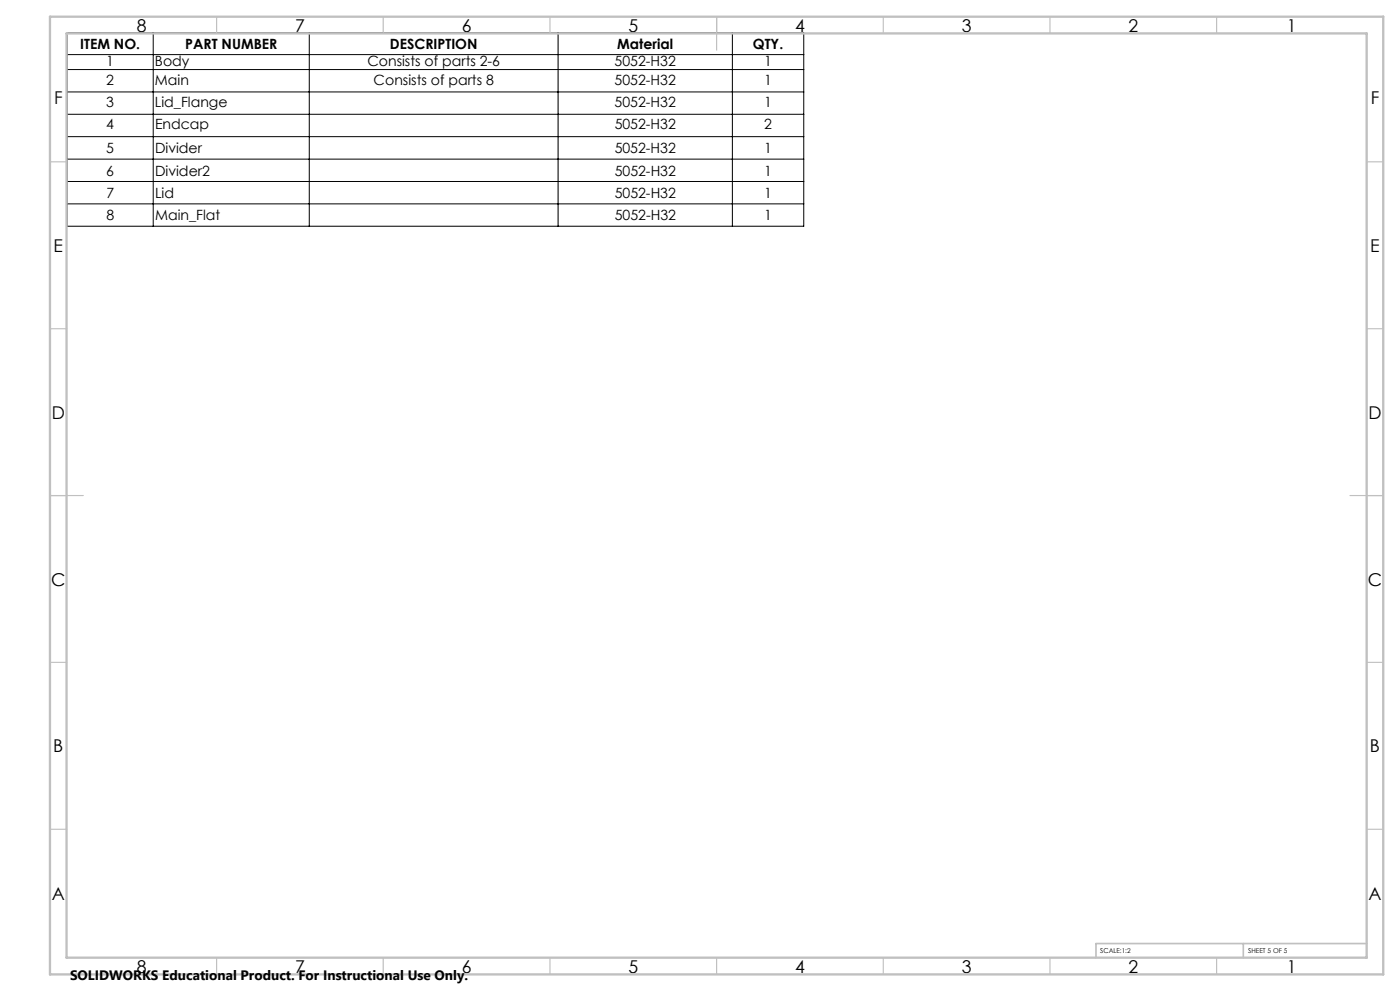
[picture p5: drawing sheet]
<svg xmlns="http://www.w3.org/2000/svg" width="420mm" height="297mm" viewBox="0 0 420 297" stroke-linecap="round" stroke-linejoin="round" font-family="sans-serif">
<defs><g id="words">
<g font-size="5.3">
<text x="41" y="9.5">8</text>
<text x="88.5" y="9.5">7</text>
<text x="138.5" y="9.5">6</text>
<text x="188.5" y="9.5">5</text>
<text x="238.5" y="9.5">4</text>
<text x="288.5" y="9.5">3</text>
<text x="338.5" y="9.5">2</text>
<text x="386" y="9.5">1</text>
<text x="16.2" y="31.2">F</text>
<text x="411.2" y="31.2">F</text>
<text x="16.1" y="75.5">E</text>
<text x="411.1" y="75.5">E</text>
<text x="15.5" y="125.5">D</text>
<text x="410.5" y="125.5">D</text>
<text x="15.4" y="175.5">C</text>
<text x="410.4" y="175.5">C</text>
<text x="16" y="225.5">B</text>
<text x="411" y="225.5">B</text>
<text x="15.5" y="269.7">A</text>
<text x="410.5" y="269.7">A</text>
<text x="41" y="291.5">8</text>
<text x="88.5" y="291.5">7</text>
<text x="138.5" y="291.5">6</text>
<text x="188.5" y="291.5">5</text>
<text x="238.5" y="291.5">4</text>
<text x="288.5" y="291.5">3</text>
<text x="338.5" y="291.5">2</text>
<text x="386" y="291.5">1</text>
</g>
<g font-size="4.2">
<text x="24" y="14.7">ITEM NO.</text>
<text x="55.6" y="14.7">PART NUMBER</text>
<text x="117" y="14.7">DESCRIPTION</text>
<text x="185.2" y="14.7">Material</text>
<text x="225.9" y="14.7">QTY.</text>
<text x="31.9" y="19.8">1</text>
<text x="46.5" y="19.8">Body</text>
<text x="110.2" y="19.8">Consists of parts 2-6</text>
<text x="184.4" y="19.8">5052-H32</text>
<text x="229.3" y="19.8">1</text>
<text x="31.9" y="25.4">2</text>
<text x="46.5" y="25.4">Main</text>
<text x="112.1" y="25.4">Consists of parts 8</text>
<text x="184.4" y="25.4">5052-H32</text>
<text x="229.3" y="25.4">1</text>
<text x="31.9" y="32.1">3</text>
<text x="46.5" y="32.1">Lid_Flange</text>
<text x="184.4" y="32.1">5052-H32</text>
<text x="229.3" y="32.1">1</text>
<text x="31.9" y="38.8">4</text>
<text x="46.5" y="38.8">Endcap</text>
<text x="184.4" y="38.8">5052-H32</text>
<text x="229.3" y="38.8">2</text>
<text x="31.9" y="45.9">5</text>
<text x="46.5" y="45.9">Divider</text>
<text x="184.4" y="45.9">5052-H32</text>
<text x="229.3" y="45.9">1</text>
<text x="31.9" y="52.6">6</text>
<text x="46.5" y="52.6">Divider2</text>
<text x="184.4" y="52.6">5052-H32</text>
<text x="229.3" y="52.6">1</text>
<text x="31.9" y="59.3">7</text>
<text x="46.5" y="59.3">Lid</text>
<text x="184.4" y="59.3">5052-H32</text>
<text x="229.3" y="59.3">1</text>
<text x="31.9" y="66">8</text>
<text x="46.5" y="66">Main_Flat</text>
<text x="184.4" y="66">5052-H32</text>
<text x="229.3" y="66">1</text>
</g>
<text font-size="4.1" x="21" y="293.7">SOLIDWORKS Educational Product. For Instructional Use Only.</text>
<g font-size="2">
<text x="330.1" y="285.6">SCALE:1:2</text>
<text x="374.5" y="285.6">SHEET 5 OF 5</text>
</g>
</g></defs>
<g fill="none" stroke="#000" stroke-width=".3">
<path d="M20.1 9.8h221v58h-221zM20.1 16.4h221M46 9.8v58M92.8 9.8v58M167.4 9.8v58M219.7 9.8v58M20.1 20.8h221M20.1 27.5h221M20.1 34.3h221M20.1 41h221M20.1 47.7h221M20.1 54.4h221"/>
<path d="M20.1 61.1h221"/>
</g>
<g fill="none" stroke="#c0c0c0" stroke-width=".35">
<path d="M65 5v5M115 5v5M165 5v5M215 5v10M265 5v5M315 5v5M365 5v5M15 48.5h5M410 48.5h5M15 98.5h5M410 98.5h5M15 148.5h10"/>
<path d="M405 148.5h10M15 198.5h5M410 198.5h5M15 248.5h5M410 248.5h5M65 287v5M115 287v5M165 287v5M215 287v5M265 287v5M315 287v5M365 287v5"/>
</g>
<path d="M373 282.8v4.2M410 282.8h-81.2v4.2" fill="none" stroke="#c0c0c0" stroke-width=".5"/>
<path d="M15 5h400v287h-400zM20 10h390v277h-390z" fill="none" stroke="#c0c0c0" stroke-width=".7"/>
<use href="#words"/>
</svg>
